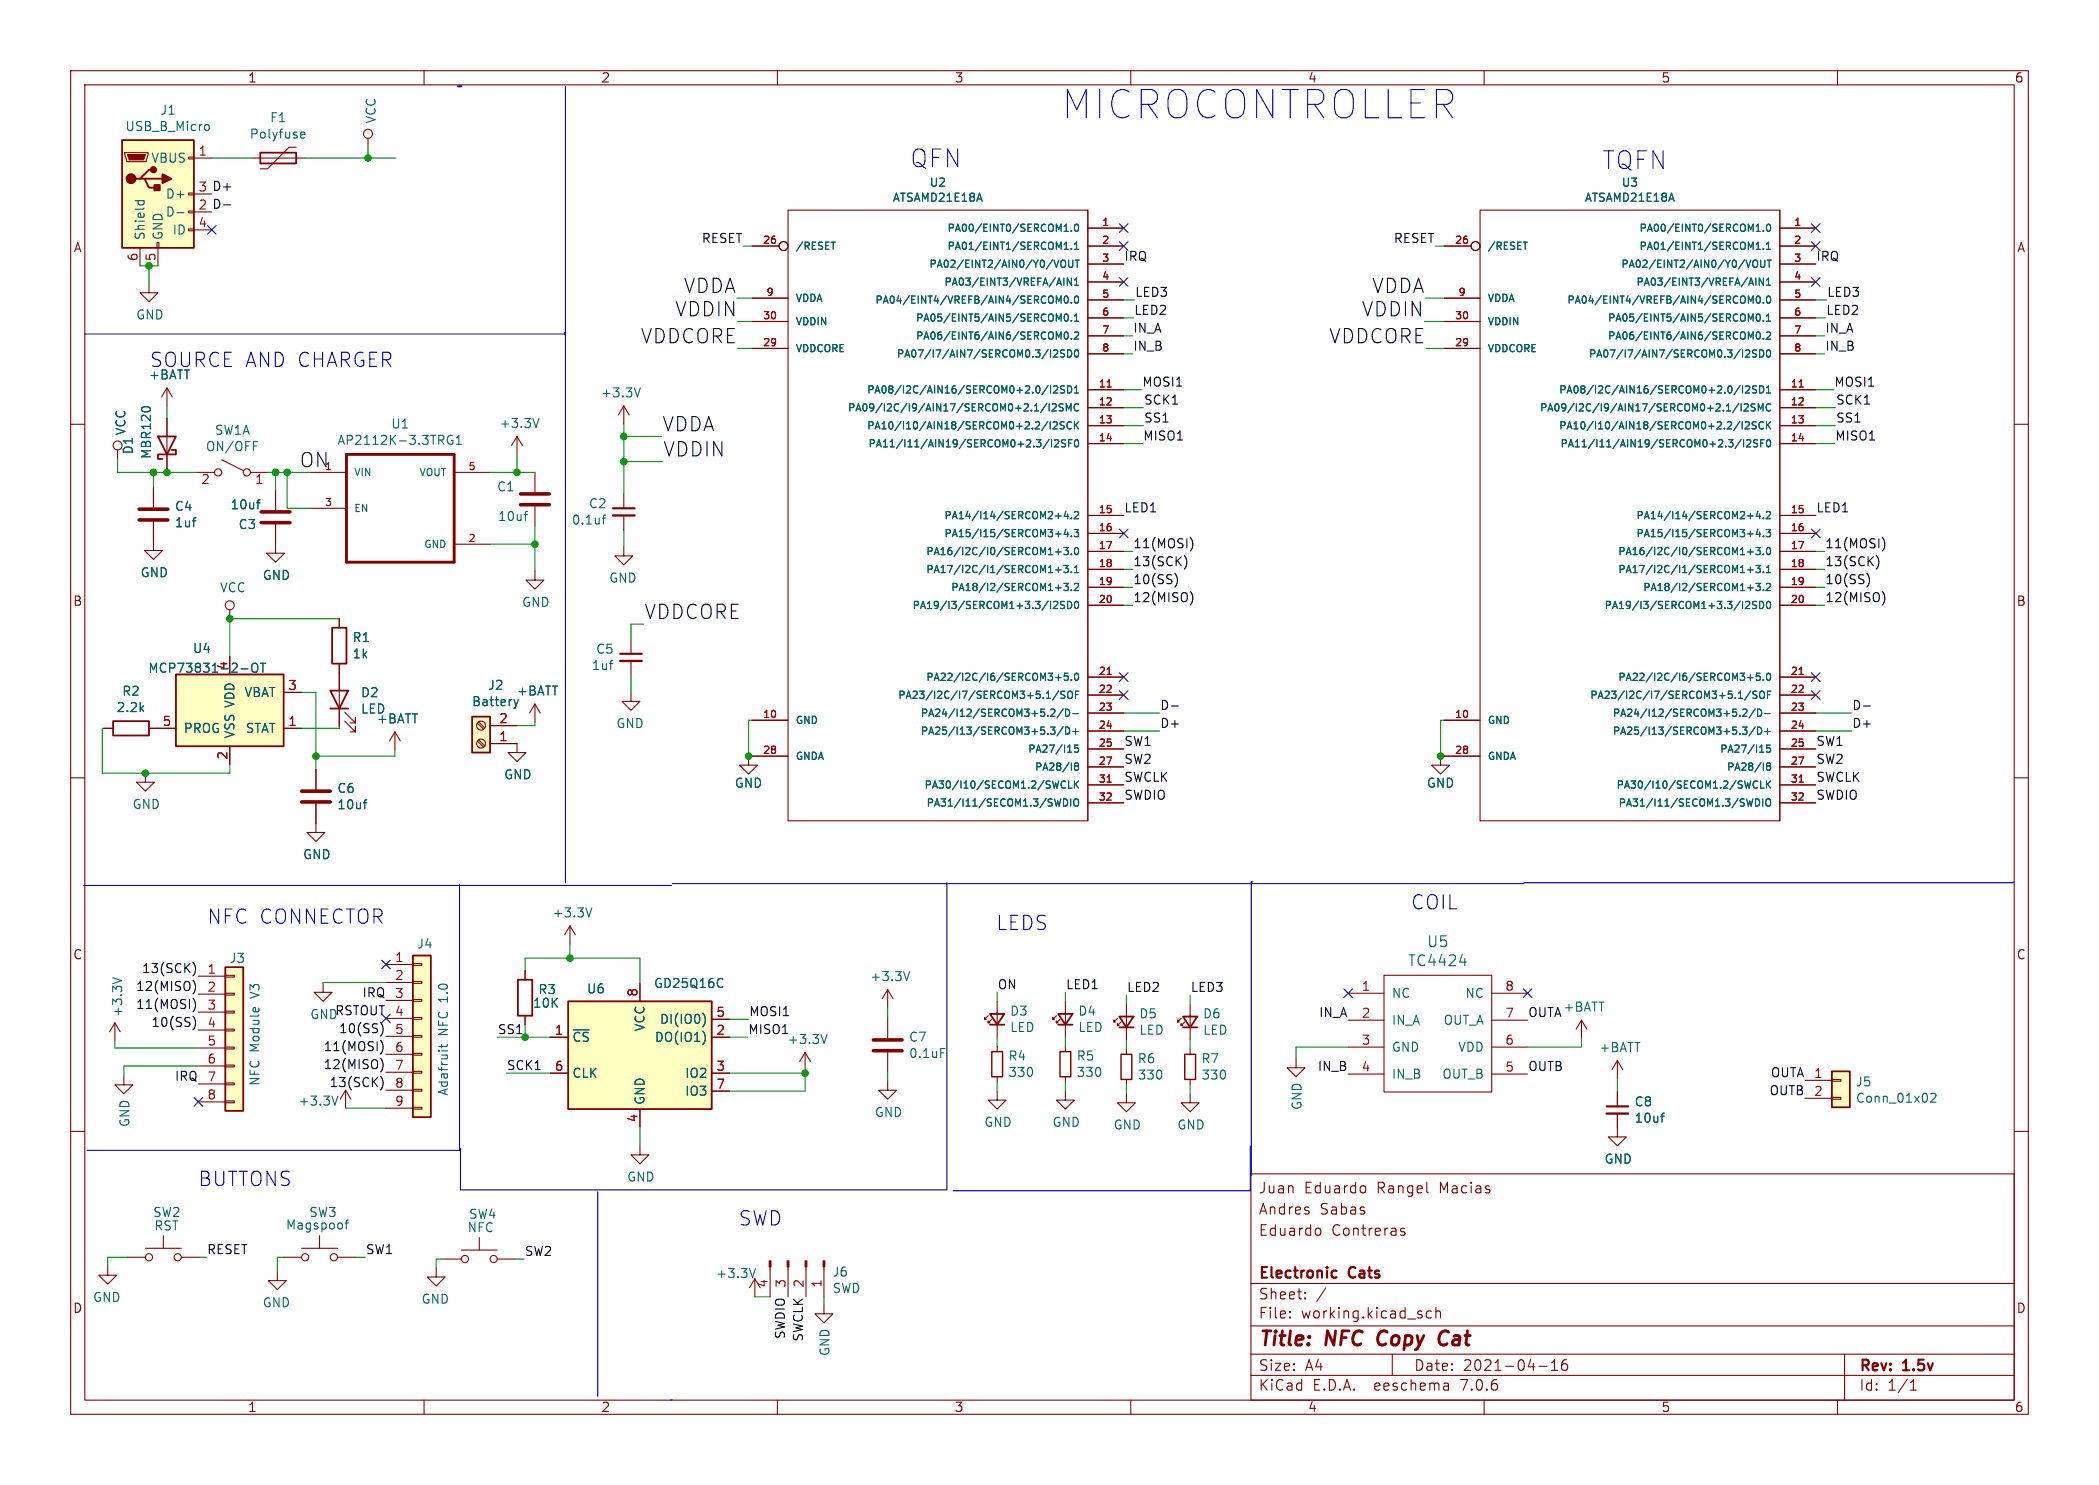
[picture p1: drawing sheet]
<svg xmlns="http://www.w3.org/2000/svg" width="297mm" height="210mm" viewBox="0 0 297 210" stroke-linecap="round" stroke-linejoin="round" font-family="sans-serif">
<defs><g id="words">
<text font-size="5.6" fill="#0000c2" x="150" y="17.1">MICROCONTROLLER</text>
<g font-size="3.5" fill="#0000c2">
<text x="128.7" y="23.9">QFN</text>
<text x="226.6" y="24.1">TQFN</text>
</g>
<g font-size="2.8" fill="#0f0f0f">
<text x="96.8" y="41.6">VDDA</text>
<text x="194.2" y="41.6">VDDA</text>
<text x="95.5" y="44.9">VDDIN</text>
<text x="192.7" y="44.9">VDDIN</text>
<text x="90.7" y="48.7">VDDCORE</text>
<text x="188.1" y="48.7">VDDCORE</text>
<text x="93.6" y="61.2">VDDA</text>
<text x="93.7" y="64.7">VDDIN</text>
<text x="42.3" y="66.3">ON</text>
<text x="91.1" y="87.7">VDDCORE</text>
</g>
<g font-size="2.8" fill="#0000c2">
<text x="21.1" y="52.1">SOURCE AND CHARGER</text>
<text x="29.2" y="130.8">NFC CONNECTOR</text>
<text x="140.8" y="131.7">LEDS</text>
<text x="199.5" y="128.8">COIL</text>
<text x="27.9" y="167.9">BUTTONS</text>
<text x="104.4" y="173.5">SWD</text>
</g>
<g font-size="2.8" fill="#840000">
<text x="178" y="190.9">Title:</text>
<text x="187.7" y="190.9">NFC</text>
<text x="195.8" y="190.9">Copy</text>
<text x="205.3" y="190.9">Cat</text>
</g>
<g font-size="2.1" fill="#006464">
<text x="199.1" y="136.9">TC4424</text>
<text x="201.9" y="134.2">U5</text>
</g>
<g font-size="2.1" fill="#840000">
<text x="178" y="172">Andres</text>
<text x="178" y="169">Juan</text>
<text x="184.5" y="169">Eduardo</text>
<text x="186.7" y="172">Sabas</text>
<text x="194.9" y="169">Rangel</text>
<text x="203.8" y="169">Macias</text>
<text x="178" y="175">Eduardo</text>
<text x="188.4" y="175">Contreras</text>
<text x="178" y="184">Sheet:</text>
<text x="178" y="181.2">Electronic</text>
<text x="191" y="181.2">Cats</text>
<text x="178" y="186.7">File:</text>
<text x="184.1" y="186.7">working.kicad_sch</text>
<text x="178" y="196.9">KiCad</text>
<text x="178" y="194.1">Size:</text>
<text x="184.7" y="194.1">A4</text>
<text x="185.7" y="196.9">E.D.A.</text>
<text x="194.6" y="196.9">eeschema</text>
<text x="200" y="194.1">Date:</text>
<text x="207" y="196.9">7.0.6</text>
<text x="207" y="194.1">2021-04-16</text>
<text x="263" y="194.3">Rev:</text>
<text x="263" y="196.9">Id:</text>
<text x="267.1" y="196.9">1/1</text>
<text x="269.4" y="194.3">1.5v</text>
</g>
<g font-size="1.8" fill="#840000">
<text x="35" y="11.9">1</text>
<text x="85" y="11.9">2</text>
<text x="135" y="11.9">3</text>
<text x="185" y="11.9">4</text>
<text x="235" y="11.9">5</text>
<text x="285" y="11.9">6</text>
<text x="10.3" y="35.9">A</text>
<text x="285.3" y="35.9">A</text>
<text x="10.3" y="85.9">B</text>
<text x="285.3" y="85.9">B</text>
<text x="10.3" y="135.9">C</text>
<text x="285.3" y="135.9">C</text>
<text x="10.3" y="185.9">D</text>
<text x="285.3" y="185.9">D</text>
<text x="35" y="199.9">1</text>
<text x="85" y="199.9">2</text>
<text x="135" y="199.9">3</text>
<text x="185" y="199.9">4</text>
<text x="235" y="199.9">5</text>
<text x="285" y="199.9">6</text>
</g>
<g font-size="1.8" fill="#006464">
<text x="22.6" y="16.4">J1</text>
<text x="38.1" y="17.5">F1</text>
<text x="53.4" y="17.6" transform="rotate(-90 53.4 17.6)">VCC</text>
<text x="17.7" y="18.7">USB_B_Micro</text>
<text x="21.3" y="23.2">VBUS</text>
<text x="35.2" y="19.8">Polyfuse</text>
<text x="23.4" y="28.3">D+</text>
<text x="20.7" y="34" transform="rotate(-90 20.7 34)">Shield</text>
<text x="23.2" y="34" transform="rotate(-90 23.2 34)">GND</text>
<text x="23.4" y="30.8">D-</text>
<text x="24.3" y="33.4">ID</text>
<text x="19.2" y="45.4">GND</text>
<text x="21" y="53.9">+BATT</text>
<text x="84.9" y="56.4">+3.3V</text>
<text x="18" y="61.7" transform="rotate(-90 18 61.7)">VCC</text>
<text x="19" y="64.3" transform="rotate(-90 19 64.3)">D1</text>
<text x="21.6" y="65" transform="rotate(-90 21.6 65)">MBR120</text>
<text x="29" y="64">ON/OFF</text>
<text x="30.3" y="61.7">SW1A</text>
<text x="47.7" y="63.1">AP2112K-3.3TRG1</text>
<text x="55.3" y="60.8">U1</text>
<text x="70.6" y="60.7">+3.3V</text>
<text x="70.2" y="69.7">C1</text>
<text x="24.6" y="72.5">C4</text>
<text x="24.6" y="74.8">1uf</text>
<text x="32.5" y="72.2">10uf</text>
<text x="33.7" y="75">C3</text>
<text x="70.4" y="73.9">10uf</text>
<text x="80.8" y="74.4">0.1uf</text>
<text x="83.2" y="72.1">C2</text>
<text x="19.8" y="81.8">GND</text>
<text x="31" y="84">VCC</text>
<text x="37.1" y="82.2">GND</text>
<text x="86.1" y="82.6">GND</text>
<text x="73.8" y="86">GND</text>
<text x="20.9" y="95.4">MCP73831-2-OT</text>
<text x="27.2" y="92.6">U4</text>
<text x="49.8" y="91">R1</text>
<text x="49.8" y="93.3">1k</text>
<text x="83.6" y="95">1uf</text>
<text x="84.3" y="92.7">C5</text>
<text x="16.4" y="100.9">2.2k</text>
<text x="17.2" y="98.6">R2</text>
<text x="34.5" y="98.8">VBAT</text>
<text x="51" y="98.8">D2</text>
<text x="51" y="101.1">LED</text>
<text x="66.7" y="100.1">Battery</text>
<text x="69" y="97.8">J2</text>
<text x="73" y="98.6">+BATT</text>
<text x="25.9" y="103.9">PROG</text>
<text x="33.4" y="104.5" transform="rotate(-90 33.4 104.5)">VSS VDD</text>
<text x="34.7" y="103.9">STAT</text>
<text x="53.2" y="102.5">+BATT</text>
<text x="87.1" y="103.2">GND</text>
<text x="47.6" y="112.3">C6</text>
<text x="71.2" y="110.4">GND</text>
<text x="103.9" y="111.6">GND</text>
<text x="201.8" y="111.6">GND</text>
<text x="18.7" y="114.6">GND</text>
<text x="47.6" y="114.7">10uf</text>
<text x="42.8" y="121.7">GND</text>
<text x="78.1" y="129.9">+3.3V</text>
<text x="32.4" y="136.4">J3</text>
<text x="58.9" y="134.3">J4</text>
<text x="17.5" y="143.9" transform="rotate(-90 17.5 143.9)">+3.3V</text>
<text x="36.9" y="141" transform="rotate(-90 36.9 141)">V3</text>
<text x="75.3" y="142.7">10K</text>
<text x="76.1" y="140.8">R3</text>
<text x="83" y="140.7">U6</text>
<text x="92.4" y="139.9">GD25Q16C</text>
<text x="123" y="139">+3.3V</text>
<text x="142.8" y="143.8">D3</text>
<text x="152.5" y="143.8">D4</text>
<text x="196.8" y="141.3">NC</text>
<text x="207.3" y="141.3">NC</text>
<text x="221.1" y="143.3">+BATT</text>
<text x="63.6" y="146.5" transform="rotate(-90 63.6 146.5)">NFC 1.0</text>
<text x="80.9" y="147.5">~{CS}</text>
<text x="91.4" y="145.9" transform="rotate(-90 91.4 145.9)">VCC</text>
<text x="92.6" y="147.5">DO(IO1)</text>
<text x="93.3" y="145">DI(IO0)</text>
<text x="111.4" y="147.9">+3.3V</text>
<text x="128.5" y="147.5">C7</text>
<text x="128.5" y="149.8">0.1uF</text>
<text x="142.8" y="146.2">LED</text>
<text x="152.5" y="146.2">LED</text>
<text x="161.1" y="144.2">D5</text>
<text x="161.1" y="146.5">LED</text>
<text x="170.1" y="144.2">D6</text>
<text x="170.1" y="146.5">LED</text>
<text x="196.8" y="145.1">IN_A</text>
<text x="196.8" y="148.9">GND</text>
<text x="204.2" y="145.1">OUT_A</text>
<text x="206.2" y="148.9">VDD</text>
<text x="226.2" y="149">+BATT</text>
<text x="36.9" y="153.7" transform="rotate(-90 36.9 153.7)">NFC Module</text>
<text x="63.6" y="155.1" transform="rotate(-90 63.6 155.1)">Adafruit</text>
<text x="80.9" y="152.6">CLK</text>
<text x="96.9" y="152.6">IO2</text>
<text x="96.9" y="155.2">IO3</text>
<text x="142.6" y="150.2">R4</text>
<text x="142.6" y="152.5">330</text>
<text x="152.3" y="150.2">R5</text>
<text x="152.3" y="152.5">330</text>
<text x="160.9" y="150.6">R6</text>
<text x="160.9" y="152.9">330</text>
<text x="169.9" y="150.6">R7</text>
<text x="169.9" y="152.9">330</text>
<text x="196.8" y="152.8">IN_B</text>
<text x="204" y="152.8">OUT_B</text>
<text x="262.5" y="153.8">J5</text>
<text x="18.5" y="159.5" transform="rotate(-90 18.5 159.5)">GND</text>
<text x="42.1" y="156.6">+3.3V</text>
<text x="91.4" y="156.3" transform="rotate(-90 91.4 156.3)">GND</text>
<text x="123.7" y="158.2">GND</text>
<text x="139.2" y="159.6">GND</text>
<text x="148.8" y="159.6">GND</text>
<text x="157.5" y="159.9">GND</text>
<text x="166.5" y="159.9">GND</text>
<text x="184.4" y="157.1" transform="rotate(-90 184.4 157.1)">GND</text>
<text x="231.2" y="156.7">C8</text>
<text x="231.2" y="159">10uf</text>
<text x="262.5" y="156.2">Conn_01x02</text>
<text x="88.6" y="167.3">GND</text>
<text x="226.9" y="164.8">GND</text>
<text x="21.6" y="172.3">SW2</text>
<text x="43.7" y="172.3">SW3</text>
<text x="66.3" y="172.6">SW4</text>
<text x="21.7" y="174.2">RST</text>
<text x="40.4" y="174.1">Magspoof</text>
<text x="66.1" y="174.5">NFC</text>
<text x="13.1" y="184.3">GND</text>
<text x="37.1" y="185.1">GND</text>
<text x="59.6" y="184.6">GND</text>
<text x="101.2" y="180.9">+3.3V</text>
<text x="117.7" y="180.7">J6</text>
<text x="117.7" y="183.1">SWD</text>
<text x="117.6" y="191.9" transform="rotate(-90 117.6 191.9)">GND</text>
</g>
<g font-size="1.8" fill="#a90000">
<text x="28" y="22.1">1</text>
<text x="28" y="32.3">4</text>
<text x="19.6" y="37" transform="rotate(-90 19.6 37)">6</text>
<text x="22.1" y="37" transform="rotate(-90 22.1 37)">5</text>
<text x="28.4" y="68.8">2</text>
<text x="36" y="68.8">1</text>
<text x="32.3" y="94.8" transform="rotate(-90 32.3 94.8)">4</text>
<text x="40.7" y="97.7">3</text>
<text x="22.9" y="102.7">5</text>
<text x="32.3" y="107.5" transform="rotate(-90 32.3 107.5)">2</text>
<text x="40.7" y="102.7">1</text>
<text x="70.5" y="104.9">1</text>
<text x="70.5" y="102.4">2</text>
<text x="29.3" y="137.8">1</text>
<text x="55.8" y="136.1">1</text>
<text x="29.3" y="140.3">2</text>
<text x="29.3" y="142.9">3</text>
<text x="55.8" y="138.7">2</text>
<text x="55.8" y="141.2">3</text>
<text x="90.3" y="141" transform="rotate(-90 90.3 141)">8</text>
<text x="101.3" y="143.9">5</text>
<text x="192.6" y="140.2">1</text>
<text x="212.9" y="140.2">8</text>
<text x="29.3" y="145.4">4</text>
<text x="29.3" y="148">5</text>
<text x="55.8" y="146.3">5</text>
<text x="55.8" y="148.8">6</text>
<text x="78.4" y="146.4">1</text>
<text x="101.3" y="146.4">2</text>
<text x="192.6" y="144">2</text>
<text x="192.6" y="147.8">3</text>
<text x="212.9" y="147.8">6</text>
<text x="212.9" y="144">7</text>
<text x="29.3" y="150.5">6</text>
<text x="29.3" y="153">7</text>
<text x="29.3" y="155.6">8</text>
<text x="55.8" y="151.4">7</text>
<text x="55.8" y="153.9">8</text>
<text x="78.4" y="151.5">6</text>
<text x="101.3" y="151.5">3</text>
<text x="101.3" y="154.1">7</text>
<text x="192.6" y="151.6">4</text>
<text x="212.9" y="151.6">5</text>
<text x="256.6" y="155.1">2</text>
<text x="55.8" y="156.5">9</text>
<text x="90.3" y="158.8" transform="rotate(-90 90.3 158.8)">4</text>
<text x="108.7" y="182.2" transform="rotate(-90 108.7 182.2)">4</text>
<text x="111.3" y="182.2" transform="rotate(-90 111.3 182.2)">3</text>
<text x="113.8" y="182.2" transform="rotate(-90 113.8 182.2)">2</text>
<text x="116.3" y="182.2" transform="rotate(-90 116.3 182.2)">1</text>
</g>
<g font-size="1.8" fill="#0f0f0f">
<text x="28" y="29.7">2 D-</text>
<text x="28" y="27.2">3 D+</text>
<text x="99.2" y="34.4">RESET</text>
<text x="197.1" y="34.4">RESET</text>
<text x="159" y="37">IRQ</text>
<text x="256.9" y="37">IRQ</text>
<text x="160.3" y="47.1">IN_A</text>
<text x="160.4" y="44.6">LED2</text>
<text x="160.5" y="42.1">LED3</text>
<text x="258.2" y="47.1">IN_A</text>
<text x="258.3" y="44.6">LED2</text>
<text x="258.4" y="42.1">LED3</text>
<text x="160.3" y="49.7">IN_B</text>
<text x="258.2" y="49.7">IN_B</text>
<text x="161.5" y="54.8">MOSI1</text>
<text x="161.8" y="59.8">SS1</text>
<text x="161.8" y="57.3">SCK1</text>
<text x="259.5" y="54.8">MOSI1</text>
<text x="259.7" y="59.8">SS1</text>
<text x="259.7" y="57.3">SCK1</text>
<text x="161.7" y="62.4">MISO1</text>
<text x="259.6" y="62.4">MISO1</text>
<text x="159" y="72.5">LED1</text>
<text x="160.3" y="77.6">11(MOSI)</text>
<text x="256.9" y="72.5">LED1</text>
<text x="258.2" y="77.6">11(MOSI)</text>
<text x="160.3" y="80.2">13(SCK)</text>
<text x="160.3" y="82.7">10(SS)</text>
<text x="258.2" y="80.2">13(SCK)</text>
<text x="258.2" y="82.7">10(SS)</text>
<text x="160.3" y="85.2">12(MISO)</text>
<text x="258.2" y="85.2">12(MISO)</text>
<text x="164.1" y="100.5">D-</text>
<text x="262" y="100.5">D-</text>
<text x="159" y="105.6">SW1</text>
<text x="164.1" y="103">D+</text>
<text x="256.9" y="105.6">SW1</text>
<text x="262" y="103">D+</text>
<text x="159" y="110.6">SWCLK</text>
<text x="159" y="113.2">SWDIO</text>
<text x="159" y="108.1">SW2</text>
<text x="256.9" y="108.1">SW2</text>
<text x="256.9" y="110.6">SWCLK</text>
<text x="256.9" y="113.2">SWDIO</text>
<text x="20" y="137.7">13(SCK)</text>
<text x="19.2" y="142.8">11(MOSI)</text>
<text x="19.2" y="140.2">12(MISO)</text>
<text x="47.3" y="143.7">RSTOUT 4</text>
<text x="51.2" y="141.1">IRQ</text>
<text x="105.9" y="143.8">MOSI1</text>
<text x="141.1" y="140">ON</text>
<text x="150.7" y="140">LED1</text>
<text x="159.4" y="140.4">LED2</text>
<text x="168.4" y="140.4">LED3</text>
<text x="186.6" y="143.9">IN_A</text>
<text x="216.2" y="143.9">OUTA</text>
<text x="21.3" y="145.3">10(SS)</text>
<text x="43.8" y="144.3">GND</text>
<text x="45.7" y="148.7">11(MOSI)</text>
<text x="47.9" y="146.2">10(SS)</text>
<text x="70.4" y="146.3">SS1</text>
<text x="105.8" y="146.3">MISO1</text>
<text x="24.7" y="152.9">IRQ</text>
<text x="45.7" y="151.3">12(MISO)</text>
<text x="46.5" y="153.8">13(SCK)</text>
<text x="71.6" y="151.4">SCK1</text>
<text x="186.4" y="151.5">IN_B</text>
<text x="216.2" y="151.5">OUTB</text>
<text x="250.3" y="155">OUTB</text>
<text x="250.5" y="152.4">OUTA 1</text>
<text x="29.2" y="177.5">RESET</text>
<text x="51.7" y="177.5">SW1</text>
<text x="74.2" y="177.7">SW2</text>
<text x="111.2" y="189.5" transform="rotate(-90 111.2 189.5)">SWDIO</text>
<text x="113.7" y="189.8" transform="rotate(-90 113.7 189.8)">SWCLK</text>
</g>
<g font-size="1.6" fill="#006464">
<text x="126.2" y="28.7">ATSAMD21E18A</text>
<text x="131.5" y="26.6">U2</text>
<text x="224.1" y="28.7">ATSAMD21E18A</text>
<text x="229.4" y="26.6">U3</text>
</g>
<g font-size="1.4" fill="#a90000">
<text x="107.9" y="34.5">26</text>
<text x="155.9" y="32">1</text>
<text x="155.9" y="34.5">2</text>
<text x="205.8" y="34.5">26</text>
<text x="253.8" y="32">1</text>
<text x="253.8" y="34.5">2</text>
<text x="108.4" y="41.9">9</text>
<text x="155.9" y="37.1">3</text>
<text x="155.9" y="39.6">4</text>
<text x="206.3" y="41.9">9</text>
<text x="253.8" y="37.1">3</text>
<text x="253.8" y="39.6">4</text>
<text x="107.9" y="45.2">30</text>
<text x="155.9" y="42.2">5</text>
<text x="155.9" y="44.7">6</text>
<text x="155.9" y="47.2">7</text>
<text x="205.8" y="45.2">30</text>
<text x="253.8" y="42.2">5</text>
<text x="253.8" y="44.7">6</text>
<text x="253.8" y="47.2">7</text>
<text x="107.9" y="49">29</text>
<text x="155.9" y="49.8">8</text>
<text x="205.8" y="49">29</text>
<text x="253.8" y="49.8">8</text>
<text x="155.4" y="54.9">11</text>
<text x="155.4" y="57.4">12</text>
<text x="155.4" y="59.9">13</text>
<text x="253.3" y="54.9">11</text>
<text x="253.3" y="57.4">12</text>
<text x="253.3" y="59.9">13</text>
<text x="155.4" y="62.5">14</text>
<text x="253.3" y="62.5">14</text>
<text x="45.9" y="66.5">1</text>
<text x="45.9" y="71.6">3</text>
<text x="66.2" y="66.5">5</text>
<text x="66.2" y="76.7">2</text>
<text x="155.4" y="72.6">15</text>
<text x="155.4" y="75.2">16</text>
<text x="155.4" y="77.7">17</text>
<text x="253.3" y="72.6">15</text>
<text x="253.3" y="75.2">16</text>
<text x="253.3" y="77.7">17</text>
<text x="155.4" y="80.3">18</text>
<text x="155.4" y="82.8">19</text>
<text x="253.3" y="80.3">18</text>
<text x="253.3" y="82.8">19</text>
<text x="155.4" y="85.3">20</text>
<text x="253.3" y="85.3">20</text>
<text x="155.4" y="95.5">21</text>
<text x="253.3" y="95.5">21</text>
<text x="107.9" y="101.6">10</text>
<text x="155.4" y="98">22</text>
<text x="155.4" y="100.6">23</text>
<text x="205.8" y="101.6">10</text>
<text x="253.3" y="98">22</text>
<text x="253.3" y="100.6">23</text>
<text x="107.9" y="106.7">28</text>
<text x="155.4" y="103.1">24</text>
<text x="155.4" y="105.7">25</text>
<text x="205.8" y="106.7">28</text>
<text x="253.3" y="103.1">24</text>
<text x="253.3" y="105.7">25</text>
<text x="155.4" y="108.2">27</text>
<text x="155.4" y="110.7">31</text>
<text x="155.4" y="113.3">32</text>
<text x="253.3" y="108.2">27</text>
<text x="253.3" y="110.7">31</text>
<text x="253.3" y="113.3">32</text>
</g>
<g font-size="1.4" fill="#006464">
<text x="112.5" y="35.5">/RESET</text>
<text x="133.9" y="33">PA00/EINT0/SERCOM1.0</text>
<text x="133.9" y="35.5">PA01/EINT1/SERCOM1.1</text>
<text x="210.4" y="35.5">/RESET</text>
<text x="231.8" y="33">PA00/EINT0/SERCOM1.0</text>
<text x="231.8" y="35.5">PA01/EINT1/SERCOM1.1</text>
<text x="131.4" y="38.1">PA02/EINT2/AIN0/Y0/VOUT</text>
<text x="133.5" y="40.6">PA03/EINT3/VREFA/AIN1</text>
<text x="229.3" y="38.1">PA02/EINT2/AIN0/Y0/VOUT</text>
<text x="231.4" y="40.6">PA03/EINT3/VREFA/AIN1</text>
<text x="112.5" y="46.2">VDDIN</text>
<text x="112.5" y="42.9">VDDA</text>
<text x="123.7" y="43.2">PA04/EINT4/VREFB/AIN4/SERCOM0.0</text>
<text x="129.5" y="45.7">PA05/EINT5/AIN5/SERCOM0.1</text>
<text x="210.4" y="46.2">VDDIN</text>
<text x="210.4" y="42.9">VDDA</text>
<text x="221.6" y="43.2">PA04/EINT4/VREFB/AIN4/SERCOM0.0</text>
<text x="227.4" y="45.7">PA05/EINT5/AIN5/SERCOM0.1</text>
<text x="112.5" y="50">VDDCORE</text>
<text x="126.8" y="50.8">PA07/I7/AIN7/SERCOM0.3/I2SD0</text>
<text x="129.5" y="48.2">PA06/EINT6/AIN6/SERCOM0.2</text>
<text x="210.4" y="50">VDDCORE</text>
<text x="224.7" y="50.8">PA07/I7/AIN7/SERCOM0.3/I2SD0</text>
<text x="227.4" y="48.2">PA06/EINT6/AIN6/SERCOM0.2</text>
<text x="119.9" y="58.4">PA09/I2C/I9/AIN17/SERCOM0+2.1/I2SMC</text>
<text x="122.6" y="55.9">PA08/I2C/AIN16/SERCOM0+2.0/I2SD1</text>
<text x="217.8" y="58.4">PA09/I2C/I9/AIN17/SERCOM0+2.1/I2SMC</text>
<text x="220.5" y="55.9">PA08/I2C/AIN16/SERCOM0+2.0/I2SD1</text>
<text x="122.6" y="60.9">PA10/I10/AIN18/SERCOM0+2.2/I2SCK</text>
<text x="122.8" y="63.5">PA11/I11/AIN19/SERCOM0+2.3/I2SF0</text>
<text x="220.5" y="60.9">PA10/I10/AIN18/SERCOM0+2.2/I2SCK</text>
<text x="220.7" y="63.5">PA11/I11/AIN19/SERCOM0+2.3/I2SF0</text>
<text x="50" y="67.5">VIN</text>
<text x="59.2" y="67.5">VOUT</text>
<text x="50" y="72.6">EN</text>
<text x="59.9" y="77.7">GND</text>
<text x="133.5" y="73.6">PA14/I14/SERCOM2+4.2</text>
<text x="133.5" y="76.2">PA15/I15/SERCOM3+4.3</text>
<text x="231.4" y="73.6">PA14/I14/SERCOM2+4.2</text>
<text x="231.4" y="76.2">PA15/I15/SERCOM3+4.3</text>
<text x="130.9" y="78.7">PA16/I2C/I0/SERCOM1+3.0</text>
<text x="130.9" y="81.3">PA17/I2C/I1/SERCOM1+3.1</text>
<text x="134.5" y="83.8">PA18/I2/SERCOM1+3.2</text>
<text x="228.8" y="78.7">PA16/I2C/I0/SERCOM1+3.0</text>
<text x="228.8" y="81.3">PA17/I2C/I1/SERCOM1+3.1</text>
<text x="232.4" y="83.8">PA18/I2/SERCOM1+3.2</text>
<text x="129" y="86.3">PA19/I3/SERCOM1+3.3/I2SD0</text>
<text x="226.9" y="86.3">PA19/I3/SERCOM1+3.3/I2SD0</text>
<text x="127" y="99">PA23/I2C/I7/SERCOM3+5.1/SOF</text>
<text x="130.2" y="101.6">PA24/I12/SERCOM3+5.2/D-</text>
<text x="130.9" y="96.5">PA22/I2C/I6/SERCOM3+5.0</text>
<text x="224.9" y="99">PA23/I2C/I7/SERCOM3+5.1/SOF</text>
<text x="228.1" y="101.6">PA24/I12/SERCOM3+5.2/D-</text>
<text x="228.8" y="96.5">PA22/I2C/I6/SERCOM3+5.0</text>
<text x="112.5" y="102.6">GND</text>
<text x="112.5" y="107.7">GNDA</text>
<text x="130.2" y="104.1">PA25/I13/SERCOM3+5.3/D+</text>
<text x="145.3" y="106.7">PA27/I15</text>
<text x="210.4" y="102.6">GND</text>
<text x="210.4" y="107.7">GNDA</text>
<text x="228.1" y="104.1">PA25/I13/SERCOM3+5.3/D+</text>
<text x="243.3" y="106.7">PA27/I15</text>
<text x="130.7" y="111.7">PA30/I10/SECOM1.2/SWCLK</text>
<text x="146.3" y="109.2">PA28/I8</text>
<text x="228.6" y="111.7">PA30/I10/SECOM1.2/SWCLK</text>
<text x="244.2" y="109.2">PA28/I8</text>
<text x="131" y="114.3">PA31/I11/SECOM1.3/SWDIO</text>
<text x="228.9" y="114.3">PA31/I11/SECOM1.3/SWDIO</text>
</g>
</g></defs>
<g fill="none" stroke="#840000" stroke-width=".15">
<path d="M10 10h277v190h-277zM12 12h273v186h-273zM52.1 19.6v1.2M60 10v2M110 10v2M160 10v2M210 10v2M260 10v2M17.7 21.6h3.3v.2l-.3 1.1h-2.8zM19.8 35.1v2.5M22.2 34.3h.3v.8h-.3zM22.4 35.1v2.5"/>
<path d="M26.7 32.4h.7v.2h-.7zM26.7 29.8h.7v.3h-.7zM26.7 27.3h.7v.3h-.7zM26.7 22.2h.7v.3h-.7zM27.4 22.4h2.6M27.4 27.4h2.6M27.4 32.5h2.6M35.6 22.4h7.6M41.9 20.8h-1l-3.1 3.1h-1M106.4 34.8h3.8M111.5 29.7h42.4v86.4h-42.4zM153.9 32.3h5.1"/>
<path d="M153.9 34.8h5.1M153.9 37.3h5.1M153.9 39.9h5.1M153.9 29.7v86.4M204.3 34.8h3.9M209.4 29.7h42.4v86.4h-42.4zM251.8 29.7v86.4M251.8 32.3h5.1M251.8 34.8h5.1M251.8 37.3h5.1M251.8 39.9h5.1M10 60h2"/>
<path d="M21.1 40.1v1.3h1.3l-1.3 1.3-1.3-1.3h1.3M23.6 54.9v2.5M23.6 59.2v7.6M23.6 54.9l-.7 1.2M23.6 54.9l.8 1.2M88.3 57.4l.7 1.3M88.3 57.4v2.5M88.3 57.4l-.8 1.3M106.4 49.3h5.1M106.4 45.5h5.1M106.4 42.2h5.1M153.9 55.1h5.1"/>
<path d="M153.9 57.7h5.1M153.9 42.4h5.1M153.9 45h5.1M153.9 47.5h5.1M153.9 50h5.1M204.3 49.3h5.1M204.3 45.5h5.1M204.3 42.2h5.1M251.8 55.1h5.1M251.8 57.7h5.1M251.8 42.4h5.1M251.8 45h5.1"/>
<path d="M251.8 47.5h5.1M251.8 50h5.1M285 60h2M16.6 63.6v1.3M21.7 73.8v4.1h1.3l-1.3 1.2-1.3-1.2h1.3M21.7 69v2.8M27.8 66.8h2.6M31.4 65l3 1.5M35.4 66.8h2.6M39 74.2v4h1.3l-1.3 1.3-1.3-1.3h1.3M39 69.3v2.8M43.9 66.8h5.1"/>
<path d="M43.9 71.9h5.1M64.3 66.8h5M64.3 77h5M73.2 61.7l-.8 1.3M73.2 61.7v2.6M73.2 61.7l.7 1.3M75.7 66.8v2.8M75.7 71.6v2.8M88.3 77.3v1.3h-1.3l1.3 1.3 1.2-1.3h-1.2M88.3 69.9v2M88.3 72.9v2M153.9 60.2h5.1"/>
<path d="M153.9 62.7h5.1M153.9 72.9h5.1M153.9 75.4h5.1M153.9 78h5.1M251.8 60.2h5.1M251.8 62.7h5.1M251.8 72.9h5.1M251.8 75.4h5.1M251.8 78h5.1M32.5 86.2v1.3M32.5 92.8v2.6M40.1 97.9h2.6"/>
<path d="M48 87.5v1.3M48 93.9v8.8M75.7 80.8v1.2h1.3l-1.3 1.3-1.3-1.3h1.3M75.7 99.6v2.5M75.7 99.6l-.8 1.2M75.7 99.6l.8 1.2M89.3 97.9v1.3h-1.3l1.3 1.3 1.3-1.3h-1.3M89.3 90.4v2.1M89.3 93.5v2M153.9 80.5h5.1M153.9 83.1h5.1M153.9 85.6h5.1"/>
<path d="M153.9 95.8h5.1M153.9 98.3h5.1M251.8 80.5h5.1M251.8 83.1h5.1M251.8 85.6h5.1M251.8 95.8h5.1M251.8 98.3h5.1M10 110h2M14.7 103h1.3M20.6 109.3v1.3h1.2l-1.2 1.3-1.3-1.3h1.3M21.1 103h3.8M32.5 105.5v2.6"/>
<path d="M40.1 103h2.6M44.7 113.7v4h1.3l-1.3 1.3-1.3-1.3h1.3M44.7 108.8v2.8M48.8 102l1.5 1.5v-.8v.8h-.8M48.8 100.7l1.5 1.5v-.7v.7h-.8M55.9 103.5l-.8 1.3M55.9 103.5v2.5M55.9 103.5l.7 1.3M67.6 102.3l.8 .8M67.6 104.8l.8 .9M67.7 102.1l.9 .8M67.7 104.6l.9 .9"/>
<path d="M69.3 105.2h3.9v1.2h1.2l-1.2 1.3-1.3-1.3h1.3M69.3 102.6h3.9M105.9 106.9v1.3h-1.3l1.3 1.3 1.3-1.3h-1.3M106.4 101.9h5.1M106.4 106.9h5.1M153.9 100.8h5.1M153.9 103.4h5.1M153.9 105.9h5.1M153.9 108.5h5.1M153.9 111h5.1M153.9 113.5h5.1M203.8 106.9v1.3h-1.2l1.2 1.3 1.3-1.3h-1.3"/>
<path d="M204.3 101.9h5.1M204.3 106.9h5.1M251.8 100.8h5.1M251.8 103.4h5.1M251.8 105.9h5.1M251.8 108.5h5.1M251.8 111h5.1M251.8 113.5h5.1M285 110h2M28.1 138h3.8M31.9 137.9h1.2v.3h-1.2zM45.7 139.1v1.2h1.3l-1.3 1.3-1.3-1.3h1.3"/>
<path d="M54.6 136.4h3.8M54.6 138.9h3.8M58.4 138.8h1.3v.3h-1.3zM58.4 136.3h1.3v.2h-1.3zM74.3 137.3v1.3M80.6 130.9l-.7 1.3M80.6 130.9v2.6M80.6 130.9l.8 1.3M90.6 139.1v2.5M125.6 140v2.5M125.6 140l-.8 1.2M125.6 140l.8 1.2"/>
<path d="M195.8 137.9h15.3v16.5h-15.3zM10 160h2M16.3 144.7l-.8 1.2M16.3 144.7v2.5M16.3 144.7l.7 1.2M17.5 152.1v1.3h1.3l-1.3 1.3-1.2-1.3h1.2M28.1 140.6h3.8M28.1 143.1h3.8M28.1 145.7h3.8M28.1 148.2h3.8M28.1 150.7h3.8M28.1 153.3h3.8"/>
<path d="M28.1 155.8h3.8M31.9 155.7h1.2v.3h-1.2zM31.9 153.2h1.2v.2h-1.2zM31.9 150.6h1.2v.3h-1.2zM31.9 148.1h1.2v.2h-1.2zM31.9 145.5h1.2v.3h-1.2zM31.9 143h1.2v.3h-1.2zM31.9 140.5h1.2v.2h-1.2zM48.9 154.2l-.8 1.2M48.9 154.2v2.5M48.9 154.2l.8 1.2M54.6 141.5h3.8"/>
<path d="M54.6 144h3.8M54.6 146.6h3.8M54.6 149.1h3.8M54.6 151.6h3.8M54.6 154.2h3.8M54.6 156.7h3.8M58.4 156.6h1.3v.2h-1.3zM58.4 154.1h1.3v.2h-1.3zM58.4 151.5h1.3v.3h-1.3zM58.4 149h1.3v.2h-1.3zM58.4 146.4h1.3v.3h-1.3zM58.4 143.9h1.3v.2h-1.3z"/>
<path d="M58.4 141.4h1.3v.2h-1.3zM74.3 143.6v1.3M77.9 146.7h2.5M77.9 151.8h2.5M90.6 156.8v2.6M100.7 146.7h2.6M100.7 151.8h2.6M100.7 144.1h2.6M100.7 154.3h2.6M113.9 148.8l-.7 1.3M113.9 148.8v2.6M113.9 148.8l.8 1.3"/>
<path d="M125.6 152.9v1.3h1.3l-1.3 1.2-1.3-1.2h1.3M125.6 144v2.8M125.6 148.8v2.8M139.8 143.6l-.5 .5v-.2v.2h.3M140.3 144.1l-.5 .6v-.3v.3h.3M141.1 154.3v1.3h1.3l-1.3 1.2-1.3-1.2h1.3M141.1 141.6v5.1M141.1 148v.7M141.1 152.3v.7M149.5 143.6l-.5 .5v-.2v.2h.2M150 144.1l-.5 .6v-.3v.3h.2M150.7 154.3v1.3h1.3l-1.3 1.2-1.2-1.2h1.2"/>
<path d="M150.7 141.6v5.1M150.7 148v.7M150.7 152.3v.7M158.1 144l-.5 .5v-.2v.2h.3M158.6 144.5l-.5 .5v-.2v.2h.3M159.4 154.7v1.3h1.3l-1.3 1.2-1.3-1.2h1.3M159.4 142v5.1M159.4 148.3v.8M159.4 152.7v.7M167.1 144l-.5 .5v-.2v.2h.3M167.6 144.5l-.5 .5v-.2v.2h.3M168.4 154.7v1.3h1.3l-1.3 1.2-1.3-1.2h1.3"/>
<path d="M168.4 142v5.1M168.4 148.3v.8M168.4 152.7v.7M183.4 149.7v1.3h1.3l-1.3 1.3-1.3-1.3h1.3M190.8 140.5h5M190.8 144.3h5M190.8 148.1h5M190.8 151.9h5M211.1 140.5h5.1M211.1 144.3h5.1M211.1 148.1h5.1M211.1 151.9h5.1"/>
<path d="M223.8 144.3l-.8 1.2M223.8 144.3v2.5M223.8 144.3l.7 1.2M228.9 157.5v3.3h1.2l-1.2 1.3-1.3-1.3h1.3M228.9 150l-.8 1.3M228.9 150v2.5M228.9 154.4v2.1M228.9 150l.7 1.3M255.4 152.8h3.8M255.4 155.3h3.8M259.2 155.2h1.3v.2h-1.3zM259.2 152.7h1.3v.2h-1.3z"/>
<path d="M285 160h2M15.2 179.1v1.2h-1.2l1.2 1.3 1.3-1.3h-1.3M18 177.8h2.6M20.6 176.5h5.1M23.1 174.8v1.7M25.7 177.8h2.5M39.2 179.8v1.3h-1.2l1.2 1.3 1.3-1.3h-1.3M40.1 177.8h2.6M42.7 176.5h5.1M45.2 174.8v1.7M47.8 177.8h2.5M61.7 179.3v1.3h-1.2l1.2 1.3 1.3-1.3h-1.3"/>
<path d="M62.7 178.1h2.6M65.3 176.8h5.1M67.8 175v1.8M70.4 178.1h2.5M90.6 162.1v1.2h1.2l-1.2 1.3-1.3-1.3h1.3M109 179.2v4.2M111.5 179.2v4.2M114 179.2v4.2M116.6 179.2v4.2M177 166h108v32h-108zM186.4 173.7a.41 .41 0 0 1 .5 .3v.4a.41 .41 0 0 1-.5 .3M193 167.7l.2 .3v.4l-.2 .3"/>
<path d="M198.2 174v.1l.4 .1 .2 .2-.1 .2-.1 .1-.4-.1M198.7 173.8l-.3-.1-.2 .2M202 168.6l.1 .1M60 198v2M106.8 180.8l-.8 1.3M106.8 180.8v2.6M106.8 180.8l.8 1.3M110 198v2M116.6 184.5v1.3h1.3l-1.3 1.3-1.3-1.3h1.3M160 198v2M177 194.5h108M177 191.5h108"/>
<path d="M177 187.5h108M177 181.5h108M182.5 186.3h.1l-.1 .1M182.5 186.3v.1M182.5 185.5v.1M182.5 185.5h.1l-.1 .1M184.7 183.6v.1M184.7 183.6h-.1l.1 .1M184.7 182.8v.1M184.7 182.8h-.1l.1 .1M187.6 182.1l-1.3 2M197 191.5v3"/>
<path d="M202.5 185.5l-.4-.1-.3 .3v.4l.2 .2 .1 .1 .4-.1M203.2 185.5a.37 .37 0 0 1 .6 .1v.8M203.2 184.9v1.5M204.9 195.7l.1 .9M205 196.5l-.2 .1M205 196h-.2M210 198v2M217.7 193.2h1.2M219.5 193.8h.9M219.5 192.7l.5-.4v1.5M221.7 192.3a.59 .59 0 0 0-.7 .6v.6l.1 .2 .4 .1 .2-.1 .1-.5-.1-.3h-.5l-.2 .3M260 198v2"/>
<path d="M261 191.5v6.5M270.3 196.6h.9M270.3 195.5l.4-.4v1.5"/>
<circle cx="52.1" cy="18.9" r=".63"/>
<circle cx="110.9" cy="34.8" r=".63"/>
<circle cx="208.8" cy="34.8" r=".63"/>
<circle cx="16.6" cy="63" r=".63"/>
<circle cx="30.9" cy="66.8" r=".51"/>
<circle cx="34.9" cy="66.8" r=".51"/>
<circle cx="32.5" cy="85.6" r=".63"/>
<circle cx="68.1" cy="102.6" r=".63"/>
<circle cx="68.1" cy="105.2" r=".63"/>
<circle cx="21.1" cy="177.8" r=".51"/>
<circle cx="25.1" cy="177.8" r=".51"/>
<circle cx="43.2" cy="177.8" r=".51"/>
<circle cx="47.2" cy="177.8" r=".51"/>
<circle cx="65.8" cy="178.1" r=".51"/>
<circle cx="69.9" cy="178.1" r=".51"/>
</g>
<path d="M195.2 188.5a1.27 1.27 0 0 0 0 1.6M203.9 190.1l.3 .1 .4-.1M204.6 188.2l-.5 .1-.2 .2" fill="none" stroke="#840000" stroke-width=".4"/>
<path d="M86.7 71.9h3.1M87.8 92.5h3M227.3 156.5h3.1M188.7 179.7l.4 .1M189.1 180.6l-.4 .1" fill="none" stroke="#840000" stroke-width=".3"/>
<g fill="none" stroke="#006464" stroke-width=".15">
<path d="M29.2 17.6l.3 .1 .1 .2-.1 .4-.3 .2M42.5 19.3l.2 .2h.4M42.5 18.9l.2-.2h.3l.1 .2v.1l-.6 .1M19.1 28.4h1.3M19.6 28.4l-.1 .3M20.3 28.4l.1 .3M25 30.1h1M117.6 34.2h.6M149.8 36.8l-.3 1M150.2 36.8h.1a.34 .34 0 0 1 .5 .3v.4a.34 .34 0 0 1-.4 .3 .34 .34 0 0 1-.3-.3v-.4zM150.5 39.3v1M150.6 32.7h.6"/>
<path d="M150.6 35.3h.6M150.6 34.5l.3-.3v1.1M150.8 31.8l.1-.1v1M151.2 36.8v.8l.2 .2h.3l.1-.2v-.8M151.6 39.3v1l-.6-1v1M151.6 32.6v.1M151.6 35.2v.1M152 35.3h.6M152 34.5l.3-.3v1.1M152 39.6l.3-.3v1M152.1 36.8h.6M152.2 31.8l.1-.1a.54 .54 0 0 1 .3 .5 .54 .54 0 0 1-.3 .5 .68 .68 0 0 1-.1-.9z"/>
<path d="M152.4 36.8v1M215.5 34.2h.6M247.7 36.8l-.3 1M248.2 36.8h.1a.34 .34 0 0 1 .4 .3v.4a.34 .34 0 0 1-.3 .3 .34 .34 0 0 1-.4-.3v-.4zM248.5 39.3v1M248.5 32.7h.6M248.5 34.5l.3-.3v1.1M248.5 35.3h.6M248.7 31.8l.1-.1v1M249.1 36.8v.8l.2 .2h.3l.1-.2v-.8M249.5 39.3v1l-.6-1v1M249.5 32.6v.1"/>
<path d="M249.5 35.2v.1M250 34.5l.2-.3v1.1M250 39.6l.2-.3v1M250 35.3h.5M250 36.8h.6M250.1 31.8l.1-.1a.54 .54 0 0 1 .3 .5 .54 .54 0 0 1-.3 .5 .68 .68 0 0 1-.1-.9zM250.3 36.8v1M20.3 57.6h.7M76.3 59.2l-.5 1.2M90.6 54.9l-.4 1.2M148.1 57.1l-.9 1.3M148.3 59.6l-.9 1.3"/>
<path d="M148.3 54.5l-.9 1.3M148.5 57.1v1M148.6 59.6v1.1M148.6 54.6v1M148.9 57.2l.4-.1 .2 .3-.7 .7h.7M149 59.7l.4-.1 .2 .3-.6 .8h.6M149.1 54.7l.4-.1 .2 .3-.7 .7h.7M149.1 49.6l.4-.1 .2 .3-.7 .7h.7M149.5 42.9v-1l.3 .7 .3-.7v1M149.5 44.4l.3 .7 .3-.7v1M149.8 47.7l.3-.8v1.1M150.4 57.2l-.4-.1-.1 .2 .1 .2 .4 .2v.3l-.2 .1h-.3"/>
<path d="M150.6 59.7l-.4-.1-.2 .2 .1 .3 .4 .2v.3l-.1 .1-.4-.1M150.6 54.6h-.4l-.2 .2 .1 .2 .5 .2v.3l-.2 .1-.4-.1M150.6 49.5h-.4l-.2 .2 .1 .2 .5 .2v.3l-.2 .1h-.4M150.7 44.5l.1-.1a.54 .54 0 0 1 .4 .5 .54 .54 0 0 1-.4 .5l-.1-.1-.1-.3zM150.7 42l.1-.1a.54 .54 0 0 1 .4 .5 .54 .54 0 0 1-.4 .5l-.1-.1-.1-.3zM150.7 47l.1-.1a.54 .54 0 0 1 .4 .6 .54 .54 0 0 1-.4 .5l-.1-.1-.1-.3zM150.9 58.1v-1l.3 .7 .3-.7v1M151.1 54.6a.51 .51 0 0 1 .6 .5 .51 .51 0 0 1-.6 .5zM151.1 49.5a.51 .51 0 0 1 .6 .5 .51 .51 0 0 1-.6 .5zM151.6 59.7a.48 .48 0 0 0-.7 .4 .48 .48 0 0 0 .5 .6l.2-.1M151.6 42.8v.1M151.6 45.3v.1"/>
<path d="M151.6 47.9v.1M152 55.6h.6M152 40.3h.6M152 45.4h.6M152 47l.4-.1 .2 .3-.6 .8h.6M152 59.6v1.1M152 44.7l.3-.3v1M152 54.9l.3-.3v1M152.2 41.9h.1a.54 .54 0 0 1 .3 .5 .54 .54 0 0 1-.3 .5 .68 .68 0 0 1-.1-1zM152.2 49.5h.1a.54 .54 0 0 1 .3 .5 .54 .54 0 0 1-.3 .5 .68 .68 0 0 1-.1-1zM152.6 57.2a.48 .48 0 0 0-.7 .3 .48 .48 0 0 0 .5 .6l.2-.1M152.6 59.6l-.6 .6"/>
<path d="M246 57.1l-.8 1.3M246.2 59.6l-.9 1.3M246.2 54.5l-.8 1.3M246.4 57.1v1M246.5 59.6v1.1M246.6 54.6v1M246.8 57.2l.4-.1 .2 .3-.6 .7h.6M247 59.7l.3-.1 .2 .3-.6 .8h.6M247 54.7l.4-.1 .2 .3-.6 .7h.6M247 49.6l.4-.1 .2 .3-.6 .7h.6M247.4 42.9v-1l.3 .7 .4-.7v1M247.4 44.4l.3 .7 .4-.7v1"/>
<path d="M247.7 47.7l.4-.8v1.1M248.4 57.2l-.4-.1-.2 .2 .1 .2 .4 .2v.3l-.1 .1h-.4M248.5 59.7l-.4-.1-.2 .2 .1 .3 .5 .2v.3l-.2 .1-.4-.1M248.5 54.6h-.3l-.2 .2 .1 .2 .4 .2v.3l-.1 .1-.4-.1M248.5 49.5h-.3l-.2 .2 .1 .2 .4 .2v.3l-.1 .1h-.4M248.6 42l.1-.1a.54 .54 0 0 1 .4 .5 .54 .54 0 0 1-.4 .5l-.1-.1-.1-.3zM248.6 44.5l.1-.1a.54 .54 0 0 1 .4 .5 .54 .54 0 0 1-.4 .5l-.1-.1-.1-.3zM248.6 47l.1-.1a.54 .54 0 0 1 .4 .6 .54 .54 0 0 1-.4 .5l-.1-.1-.1-.3zM248.8 58.1v-1l.3 .7 .4-.7v1M249 54.6a.51 .51 0 0 1 .6 .5 .51 .51 0 0 1-.6 .5zM249 49.5a.51 .51 0 0 1 .6 .5 .51 .51 0 0 1-.6 .5zM249.5 59.7a.48 .48 0 0 0-.7 .4 .48 .48 0 0 0 .5 .6l.2-.1"/>
<path d="M249.5 42.8v.1M249.5 45.3v.1M249.5 47.9v.1M250 47l.3-.1 .2 .3-.6 .8h.6M250 59.6v1.1M250 55.6h.5M250 44.7l.2-.3v1M250 54.9l.2-.3v1M250 40.3h.5M250 45.4h.5M250.1 41.9h.1a.54 .54 0 0 1 .3 .5 .54 .54 0 0 1-.3 .5 .68 .68 0 0 1-.1-1zM250.1 49.5h.1a.54 .54 0 0 1 .3 .5 .54 .54 0 0 1-.3 .5 .68 .68 0 0 1-.1-1z"/>
<path d="M250.5 57.2a.48 .48 0 0 0-.6 .3 .48 .48 0 0 0 .4 .6l.2-.1M250.5 59.6l-.5 .6M27.2 73.6h.5M27.6 73.2h.1M35.9 62.5h.6M36.3 71.1h.5M36.8 70.7h-.2M64 61.6a.62 .62 0 0 0-.7 .5 .62 .62 0 0 0 .4 .7l.4-.1v-.4h-.3M64.6 62.8h.7M64.6 61.9l.3-.3v1.2M74.2 72.8h.4M74.6 72.3l-.2 .1"/>
<path d="M85.2 73.3h.5M85.7 72.8l-.2 .1-.1 .1v1.1M148.5 62.1l-.9 1.3M148.8 62.2v1M149.2 62.3l.4-.1 .2 .3-.6 .7h.6M149.4 73h.7M149.4 75.5h.7M149.4 78.1h.7M149.8 77.7v.7M150.5 77.4h.7l-.4 .4 .3 .1v.4l-.1 .1-.5-.1M150.5 80h.7l-.4 .4h.3v.5l-.1 .1-.5-.1M150.8 62.2h-.4l-.2 .2 .1 .2 .4 .2v.3l-.1 .1h-.4"/>
<path d="M150.8 72.3l-.2 .7h.6M150.8 74.8l-.2 .8h.6M151.1 72.7v.7M151.1 75.2v.7M151.2 62.7h.3M151.6 73.3v.1M151.6 75.8v.1M151.6 78.3v.1M151.7 62.2h-.5v1M152 74.9h.6l-.3 .4 .3 .1v.4l-.2 .1-.4-.1M152 72.4l.4-.1 .2 .3-.6 .8h.6M152.2 62.2h.1a.54 .54 0 0 1 .3 .5 .54 .54 0 0 1-.3 .5 .68 .68 0 0 1-.1-1z"/>
<path d="M152.2 77.5l.1-.1a.54 .54 0 0 1 .3 .5 .54 .54 0 0 1-.3 .5 .68 .68 0 0 1-.1-.9zM152.2 60.1l.4 .6M246.4 62.1l-.9 1.3M246.7 62.2v1M247.1 62.3l.4-.1 .2 .3-.6 .7h.6M247.3 73h.8M247.3 75.5h.8M247.3 78.1h.8M247.7 77.7v.7M248.5 77.4h.6l-.4 .4 .3 .1v.4l-.1 .1-.4-.1M248.5 80h.6l-.4 .4h.3v.5l-.1 .1-.4-.1M248.7 62.2h-.4l-.2 .2 .1 .2 .4 .2v.3l-.1 .1h-.4"/>
<path d="M248.7 72.3l-.2 .7h.6M248.7 74.8l-.2 .8h.6M249 72.7v.7M249 75.2v.7M249.1 62.7h.4M249.5 73.3v.1M249.5 75.8v.1M249.5 78.3v.1M249.6 62.2h-.5v1M249.9 74.9h.6l-.3 .4 .3 .1v.4l-.2 .1-.4-.1M250 72.4l.3-.1 .2 .3-.6 .8h.6M250.1 62.2h.1a.54 .54 0 0 1 .3 .5 .54 .54 0 0 1-.3 .5 .68 .68 0 0 1-.1-1z"/>
<path d="M250.1 77.5l.1-.1a.54 .54 0 0 1 .3 .5 .54 .54 0 0 1-.3 .5 .68 .68 0 0 1-.1-.9zM250.1 60.1l.4 .6M34.1 94.6h1M35.8 93.9a.42 .42 0 0 1 .5-.1 .42 .42 0 0 1 .2 .4v.4a.42 .42 0 0 1-.5 .5 .42 .42 0 0 1-.4-.5v-.4zM36.8 93.8h.8M37.2 93.8v1.3M72.7 98.9l.3 .9M73 99.8l-.2 .4M73.3 98.9l-.3 .9M86.2 93.8h.5M86.6 93.4h.1M148.1 98.8h.5"/>
<path d="M149.1 85.1l.4-.1 .2 .3-.7 .8h.7M149.4 80.6h.7M149.4 83.1h.7M149.4 95.8h.7M149.8 80.2v.8M149.8 95.4v.8M149.8 97.7l-.9 1.3M150.5 82.5h.7l-.4 .4 .3 .1v.4l-.1 .1-.5-.1M150.6 85.1l-.4-.1-.2 .2 .1 .3 .5 .2v.3l-.2 .1-.4-.1M150.7 97.8l-.4-.1-.2 .2 .1 .3 .4 .2v.3l-.1 .1-.4-.1M151.1 85a.51 .51 0 0 1 .6 .6 .51 .51 0 0 1-.6 .5zM151.1 95.2h-.5v.5l.1-.1h.4l.1 .2-.1 .3-.1 .1-.4-.1"/>
<path d="M151.2 97.8l.1-.1a.34 .34 0 0 1 .4 .4v.3a.34 .34 0 0 1-.3 .4 .34 .34 0 0 1-.3-.4v-.3zM151.6 80.9v.1M151.6 83.4v.1M151.6 96.1v.1M152 81h.6M152 82.6l.4-.1 .2 .3-.6 .7h.6M152 80.3l.3-.3v1M152.2 85.1l.1-.1a.54 .54 0 0 1 .3 .6 .54 .54 0 0 1-.3 .5 .68 .68 0 0 1-.1-1zM152.2 95.3l.1-.1a.54 .54 0 0 1 .3 .5 .54 .54 0 0 1-.3 .5 .68 .68 0 0 1-.1-.9zM152.2 98.2h.3M152.7 97.7h-.5v1.1M246 98.8h.6"/>
<path d="M247 85.1l.4-.1 .2 .3-.6 .8h.6M247.3 80.6h.8M247.3 83.1h.8M247.3 95.8h.8M247.7 80.2v.8M247.7 95.4v.8M247.7 97.7l-.8 1.3M248.5 82.5h.6l-.4 .4 .3 .1v.4l-.1 .1-.4-.1M248.5 85.1l-.3-.1-.2 .2 .1 .3 .4 .2v.3l-.1 .1-.4-.1M248.6 97.8l-.4-.1-.2 .2 .1 .3 .4 .2v.3l-.1 .1-.4-.1M249 85a.51 .51 0 0 1 .6 .6 .51 .51 0 0 1-.6 .5zM249 95.2h-.5v.5l.1-.1h.4l.1 .2-.1 .3-.1 .1-.4-.1"/>
<path d="M249.1 97.8l.1-.1a.34 .34 0 0 1 .5 .4v.3a.34 .34 0 0 1-.4 .4 .34 .34 0 0 1-.3-.4v-.3zM249.5 80.9v.1M249.5 83.4v.1M249.5 96.1v.1M250 82.6l.3-.1 .2 .3-.6 .7h.6M250 80.3l.2-.3v1M250 81h.5M250.1 85.1l.1-.1a.54 .54 0 0 1 .3 .6 .54 .54 0 0 1-.3 .5 .68 .68 0 0 1-.1-1zM250.1 95.3l.1-.1a.54 .54 0 0 1 .3 .5 .54 .54 0 0 1-.3 .5 .68 .68 0 0 1-.1-.9zM250.1 98.2h.3M250.6 97.7h-.5v1.1M51.4 113.5h.5"/>
<path d="M51.9 113.1l-.2 .1M148.6 102.8h.7l-.4 .4 .3 .1 .1 .3-.2 .2h-.3M148.7 100.4l.4-.1 .2 .3-.7 .7h.7M150.1 113l-.2 1M150.4 100.2l-.8 1.3M150.4 102.8l-.8 1.3M150.5 113a.51 .51 0 0 1 .6 .5 .51 .51 0 0 1-.6 .5zM150.8 110.5a.48 .48 0 0 0-.7 .4 .48 .48 0 0 0 .5 .6l.2-.1M150.8 100.3a.51 .51 0 0 1 .6 .5 .51 .51 0 0 1-.6 .5zM150.8 102.8a.51 .51 0 0 1 .6 .5 .51 .51 0 0 1-.6 .5zM151.1 106.4h.5M151.2 110.4v1.1h.5"/>
<path d="M151.5 113v1M151.8 100.9h.8M151.8 103.5h.8M152 110.4v1.1M152.1 113h.1a.34 .34 0 0 1 .4 .3v.4a.34 .34 0 0 1-.3 .3 .34 .34 0 0 1-.4-.3v-.4zM152.2 103.1v.7M152.2 110.9l.4 .6M152.2 108.3l-.2-.2 .2-.2 .3 .1 .1 .1-.2 .2M152.2 108.3h.2M152.2 108.3l-.2 .2 .1 .3 .1 .1h.3l.1-.2v-.3l-.2-.1M152.6 105.4h-.5l-.1 .4h.2h.3l.1 .1v.4l-.2 .1-.4-.1M152.6 110.4l-.6 .6"/>
<path d="M246.6 102.8h.6l-.3 .4 .2 .1 .1 .3-.2 .2h-.3M246.6 100.4l.4-.1 .2 .3-.6 .7h.6M248 113l-.2 1M248.4 100.2l-.9 1.3M248.4 102.8l-.9 1.3M248.4 113a.51 .51 0 0 1 .6 .5 .51 .51 0 0 1-.6 .5zM248.7 110.5a.48 .48 0 0 0-.7 .4 .48 .48 0 0 0 .5 .6l.2-.1M248.7 100.3a.51 .51 0 0 1 .6 .5 .51 .51 0 0 1-.6 .5zM248.7 102.8a.51 .51 0 0 1 .6 .5 .51 .51 0 0 1-.6 .5zM249 106.4h.6M249.1 110.4v1.1h.5M249.4 113v1"/>
<path d="M249.7 100.9h.8M249.7 103.5h.8M250 110.4v1.1M250 113h.1a.34 .34 0 0 1 .4 .3v.4a.34 .34 0 0 1-.3 .3 .34 .34 0 0 1-.3-.3v-.4zM250.1 103.1v.7M250.1 110.9l.4 .6M250.1 108.3l-.1-.2 .1-.2 .3 .1 .1 .1-.2 .2M250.1 108.3l-.1 .2v.3l.1 .1h.3l.1-.2v-.3l-.2-.1M250.1 108.3h.2M250.5 105.4h-.5v.4h.1h.3l.1 .1v.4l-.2 .1-.3-.1M250.5 110.4l-.5 .6M15.9 138.3l1.3 .4"/>
<path d="M83.7 128.4l-.4 1.3M102.2 138.4l.1 .1M102.3 139.5l-.1 .1M128.7 137.4l-.4 1.3M206.5 136.1h1M47.8 155l-.4 1.3M62.5 147.7v.5M63.3 147.7v.2l-.2 .1h-1.1M99.5 143.3a1.49 1.49 0 0 1 0 1.8M99.7 146.4v.8M117 146.3l-.4 1.3M133.1 148.3h.6"/>
<path d="M235 157.8h.5M235.5 157.4l-.3 .1M273.2 154.7l.2-.1h.3l.2 .1v.3v.1l-.8 .8h.8M48.8 173h.5M49.3 172.5l-.2 .1-.1 .1v1.1M106.9 179.4l-.4 1.3"/>
</g>
<path d="M156.7 54.7h.5M254.6 54.7h.6M156.7 95.4h.5M254.6 95.4h.6M156.7 110.6h.5M254.6 110.6h.6" fill="none" stroke="#a90000" stroke-width=".15"/>
<g fill="none" stroke="#840000" stroke-width=".25">
<path d="M17.3 19.8h10.1v15.3h-10.1zM19.8 25.3h.6l.7 1.2h1.3M20.4 25.3h2.6M21.7 24h-.6l-1.3 1.3h-.6M36.8 21.6h5.1v1.5h-5.1zM22.4 61.7h2.5l-1.3 2.6zM24.3 63.6h.6v.7h-2.5v.6h.6M24.9 95.4h15.2v10.1h-15.2zM46.7 97.7h2.6l-1.3 2.5zM47 88.8h2v5.1h-2zM16 102h5.1v2h-5.1zM46.7 100.2h2.6"/>
<path d="M66.8 101.3h2.5v5.1h-2.5zM31.9 136.8h2.5v20.3h-2.5zM58.4 135.1h2.6v22.9h-2.6zM73.3 138.6h2v5h-2zM80.4 141.6h20.3v15.2h-20.3zM140.1 143.4h2l-1 1.5zM140.1 144.9h2M149.7 143.4h2.1l-1.1 1.5zM149.7 144.9h2.1M158.4 143.8h2l-1 1.5zM158.4 145.3h2M167.4 143.8h2l-1 1.5z"/>
<path d="M167.4 145.3h2M259.2 151.5h2.5v5.1h-2.5z"/>
</g>
<path d="M140.3 148.7h1.6v3.6h-1.6zM150 148.7h1.5v3.6h-1.5zM158.6 149.1h1.5v3.6h-1.5zM167.6 149.1h1.6v3.6h-1.6z" fill="none" stroke="#840000" stroke-width=".2"/>
<g fill="#ffffc2" stroke="#ffffc2" stroke-width=".14">
<path d="M24.9 95.4h15.2v10.1h-15.2z"/>
<path d="M66.8 101.3h2.5v5.1h-2.5z"/>
<path d="M80.4 141.6h20.3v15.2h-20.3z"/>
<path d="M17.3 19.8h10.1v15.3h-10.1z"/>
<path d="M259.2 151.5h2.5v5.1h-2.5z"/>
<path d="M58.4 135.1h2.6v22.9h-2.6z"/>
<path d="M31.9 136.8h2.5v20.3h-2.5z"/>
</g>
<path d="M19.7 73.5h4M19.7 72h4M37 73.9h4M37 72.4h4M73.7 71.4h4M73.7 69.9h4M42.7 113.4h4M42.7 111.9h4M123.6 148.6h4M123.6 147.1h4" fill="none" stroke="#840000" stroke-width=".51"/>
<g fill="#840000" stroke="#840000" stroke-width=".25">
<path d="M23 24.6l1.3 .7-1.3 .6z"/>
<path d="M21.8 26.2h.8v.7h-.8z"/>
<circle cx="18.5" cy="25.3" r=".63"/>
<circle cx="21.7" cy="24" r=".38"/>
</g>
<g fill="#840000" stroke="#840000" stroke-width=".15">
<path d="M18 21.8h2.6l-.3 .8h-2z"/>
<path d="M108.8 178.3h.3v.9h-.3z"/>
<path d="M111.4 178.3h.2v.9h-.2z"/>
<path d="M113.9 178.3h.3v.9h-.3z"/>
<path d="M116.5 178.3h.2v.9h-.2z"/>
</g>
<path d="M49 64.3h15.3v15.2h-15.3z" fill="none" stroke="#840000" stroke-width=".41"/>
<path d="M86.7 72.9h3.1M87.8 93.5h3M227.3 157.5h3.1" fill="none" stroke="#840000" stroke-width=".33"/>
<g fill="none" stroke="#0f0f0f" stroke-width=".15">
<path d="M31.6 29h1M167.6 78.6a1.46 1.46 0 0 1 0 1.9M168.4 76a1.46 1.46 0 0 1 0 1.9M265.5 78.6a1.46 1.46 0 0 1 0 1.9M266.3 76a1.46 1.46 0 0 1 0 1.9M165.8 99.8h.9M166.2 81.1a1.46 1.46 0 0 1 0 1.9M168.4 83.6a1.46 1.46 0 0 1 0 2M263.7 99.8h.9M264.2 81.1a1.46 1.46 0 0 1 0 1.9M266.3 83.6a1.46 1.46 0 0 1 0 2M27.3 136.1a1.46 1.46 0 0 1 0 1.9"/>
<path d="M27.3 138.6a1.46 1.46 0 0 1 0 2M27.3 141.2a1.46 1.46 0 0 1 0 1.9M27.3 143.7a1.46 1.46 0 0 1 0 1.9M53.8 144.6a1.46 1.46 0 0 1 0 1.9M53.8 147.1a1.46 1.46 0 0 1 0 2M53.8 149.7a1.46 1.46 0 0 1 0 1.9M53.8 152.2a1.46 1.46 0 0 1 0 1.9"/>
</g>
<path d="M80 12.2v112.6M79.9 47v.2h-68M11.8 125.2h83.2M65 125.1v37.6h-52.7M95.1 125h120.5M134 124.8v43.5h-68.8v-5.9M177.3 124.7h-.3v41.5M284.9 124.7v.1h-69.3M84.6 168.5v29M176.9 162.1v6.3h-42M94.9 198h.2" fill="none" stroke="#0000c2" stroke-width=".15"/>
<path d="M64.8 12.2h.5" fill="none" stroke="#000084" stroke-width=".3"/>
<g fill="none" stroke="#009600" stroke-width=".15">
<path d="M19.8 37.6h2.6M21.1 37.6v2.5M30 22.4h5.6M43.2 22.4h12.8M52.1 20.8v1.6M105.2 34.8h1.2M203.1 34.8h1.2M23.6 57.4v1.8M88.3 59.9v10M104.3 42.2h2.1M104.4 49.3h2M104.4 45.5h2"/>
<path d="M159 55.1h2.5M159 57.7h2.8M159 50h1.3M159 47.5h1.3M159 45h1.4M159 42.4h1.5M201.5 45.5h2.8M201.7 42.2h2.6M201.8 49.3h2.5M256.9 55.1h2.6M256.9 57.7h2.8M256.9 50h1.3"/>
<path d="M256.9 47.5h1.3M256.9 45h1.4M256.9 42.4h1.5M16.6 64.9v1.9h11.2M21.7 66.8v2.2M38 66.8h5.9M39 66.8v2.5M40.6 66.8v5.1h3.3M69.3 66.8h6.4M69.3 77h6.4M73.2 64.3v2.5M75.7 74.4v6.4"/>
<path d="M88.3 74.9v2.4M88.3 65.3h5.4M88.3 61.7h5.3M159 60.2h2.8M159 78h1.3M159 62.7h2.7M256.9 60.2h2.8M256.9 78h1.3M256.9 62.7h2.7M42.7 97.9h2v10.9M48 87.5h-15.5v5.3M89.3 95.5v2.4"/>
<path d="M91.1 88.3h-1.8v2.1M159 80.5h1.3M159 85.6h1.3M159 83.1h1.3M256.9 80.5h1.3M256.9 85.6h1.3M256.9 83.1h1.3M14.7 103h-.2v6.3h18v-1.2M48 102.7v.3h-5.3M55.9 106v.9h-11.2M75.7 102.1v.5h-2.5M106.4 101.9h-.5v5h.5"/>
<path d="M159 100.8h5.1M159 103.4h5.1M204.3 101.9h-.5v5h.5M256.9 100.8h5.1M256.9 103.4h5.1M54.6 138.9h-8.9v.2M74.3 137.3v-1.8h16.3v3.6M80.6 133.5v2M16.3 147.2v1h11.8M28.1 150.7h-10.6v1.4M48.9 156.7h5.7M70.4 146.7h7.5"/>
<path d="M71.6 151.8h6.3M74.3 144.9v1.8M90.6 159.4v2.7M103.3 144.1h2.6M103.3 151.8h10.6M103.3 146.7h2.5M113.9 151.4v2.9h-10.6M125.6 142.5v1.5M125.6 151.6v1.3M141.1 140.3v1.3M141.1 146.7v1.3M141.1 153v1.3"/>
<path d="M150.7 140.3v1.3M150.7 146.7v1.3M150.7 153v1.3M159.4 140.7v1.3M159.4 147.1v1.2M159.4 153.4v1.3M168.4 140.7v1.3M168.4 147.1v1.2M168.4 153.4v1.3M190.8 148.1h-7.4v1.6M223.8 146.8v1.3h-7.6M228.9 152.5v1.9"/>
<path d="M18 177.8h-2.8v1.3M28.2 177.8h1M40.1 177.8h-.9v2M50.3 177.8h1.4M62.7 178.1h-1v1.2M72.9 178.1h1.3M106.8 183.4h2.2M116.6 183.4v1.1"/>
</g>
<g fill="none" stroke="#000084" stroke-width=".15">
<path d="M29.4 31.9l1.2 1.2M30.6 31.9l-1.2 1.2M158.4 34.2l1.2 1.2M158.4 31.6l1.2 1.3M158.4 39.3l1.2 1.2M159.6 34.2l-1.2 1.2M159.6 31.6l-1.2 1.3M159.6 39.3l-1.2 1.2M256.3 39.3l1.2 1.2M256.3 31.6l1.2 1.3M256.3 34.2l1.2 1.2M257.5 39.3l-1.2 1.2"/>
<path d="M257.5 31.6l-1.2 1.3M257.5 34.2l-1.2 1.2M158.4 74.8l1.2 1.2M159.6 74.8l-1.2 1.2M256.3 74.8l1.2 1.2M257.5 74.8l-1.2 1.2M158.4 97.7l1.2 1.2M158.4 95.1l1.2 1.3M159.6 97.7l-1.2 1.2M159.6 95.1l-1.2 1.3M256.3 97.7l1.2 1.2M256.3 95.1l1.2 1.3"/>
<path d="M257.5 97.7l-1.2 1.2M257.5 95.1l-1.2 1.3M54 135.8l1.2 1.2M55.2 135.8l-1.2 1.2M190.1 139.9l1.3 1.2M191.4 139.9l-1.3 1.2M215.5 139.9l1.3 1.2M216.8 139.9l-1.3 1.2M27.5 155.2l1.2 1.2M28.7 155.2l-1.2 1.2M54 143.4l1.2 1.2M55.2 143.4l-1.2 1.2"/>
</g>
<g fill="#009600" stroke="#009600" stroke-width=".15">
<circle cx="203.8" cy="106.9" r=".46"/>
<circle cx="113.9" cy="151.8" r=".46"/>
<circle cx="88.3" cy="61.7" r=".46"/>
<circle cx="105.9" cy="106.9" r=".46"/>
<circle cx="23.6" cy="66.8" r=".46"/>
<circle cx="21.7" cy="66.8" r=".46"/>
<circle cx="40.6" cy="66.8" r=".46"/>
<circle cx="52.1" cy="22.4" r=".46"/>
<circle cx="21.1" cy="37.6" r=".46"/>
<circle cx="74.3" cy="146.7" r=".46"/>
<circle cx="75.7" cy="77" r=".46"/>
<circle cx="44.7" cy="106.9" r=".46"/>
<circle cx="88.3" cy="65.3" r=".46"/>
<circle cx="80.6" cy="135.5" r=".46"/>
<circle cx="20.6" cy="109.3" r=".46"/>
<circle cx="39" cy="66.8" r=".46"/>
<circle cx="32.5" cy="87.5" r=".46"/>
<circle cx="73.2" cy="66.8" r=".46"/>
</g>
<use href="#words"/>
</svg>
